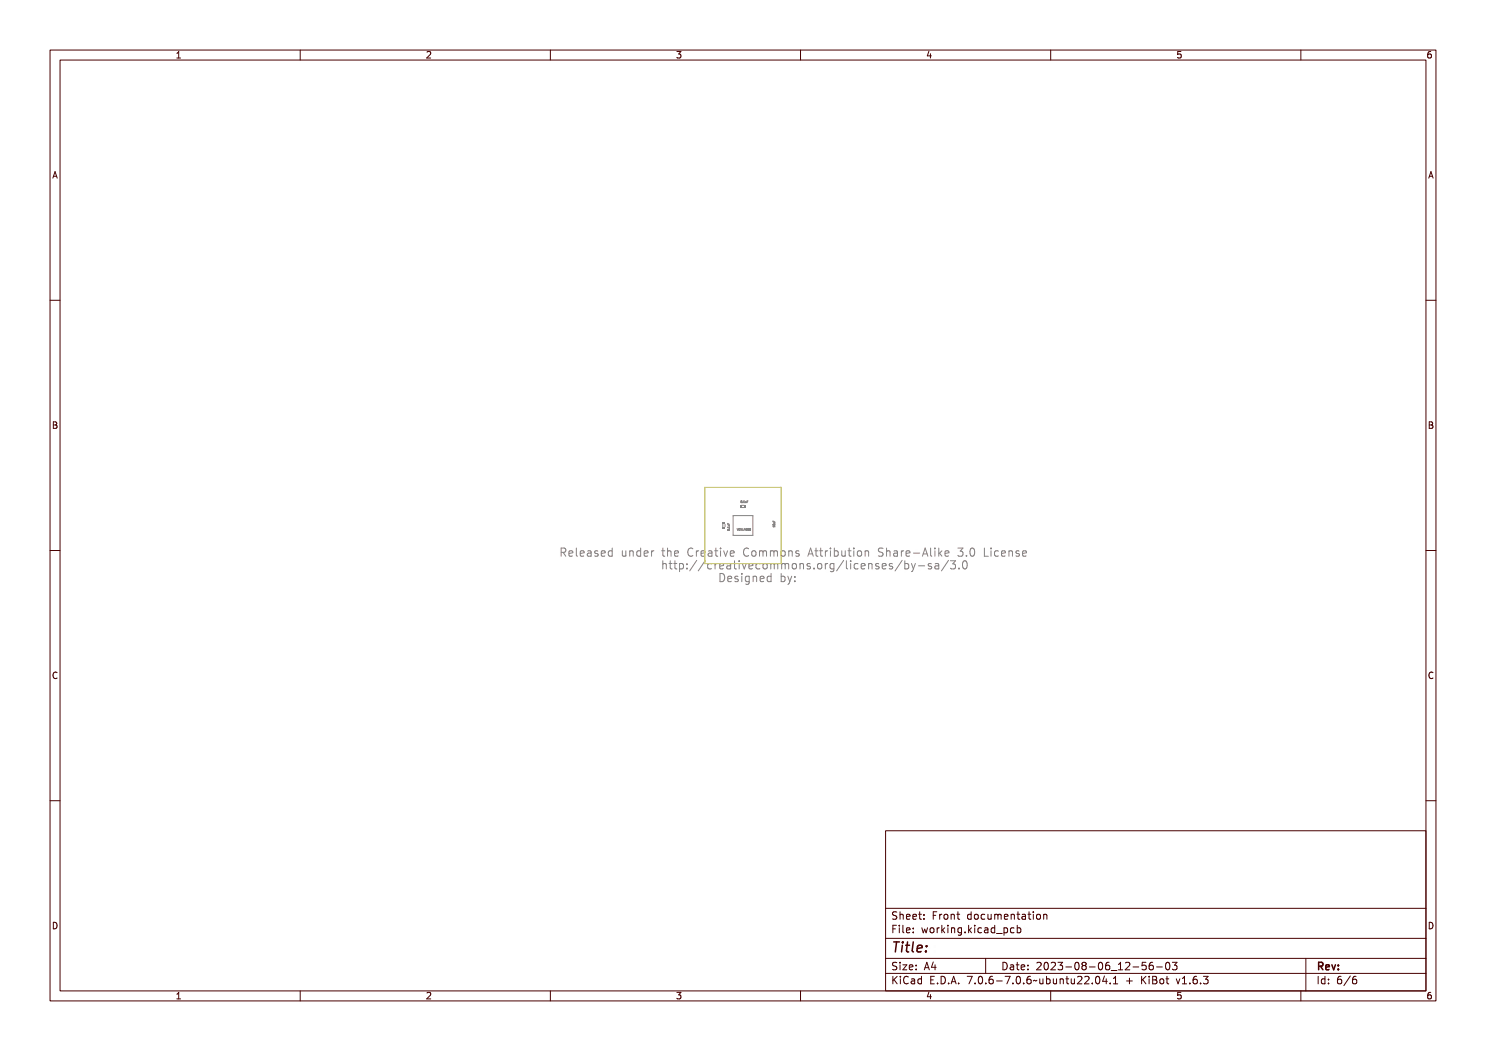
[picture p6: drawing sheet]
<svg xmlns="http://www.w3.org/2000/svg" width="297mm" height="210mm" viewBox="0 0 297 210" stroke-linecap="round" stroke-linejoin="round" font-family="sans-serif">
<defs><g id="words">
<text font-size="2.7" fill="#480000" x="178" y="190.3">Title:</text>
<g font-size="2.2" fill="#848484">
<text x="111.7" y="111.4">Released under the Creative Commons Attribution Share-Alike 3.0 License</text>
<text x="132" y="113.9">http://creativecommons.org/licenses/by-sa/3.0</text>
<text x="143.4" y="116.4">Designed by:</text>
</g>
<g font-size="2" fill="#480000">
<text x="178" y="183.7">Sheet: Front documentation</text>
<text x="178" y="186.5">File: working.kicad_pcb</text>
<text x="178" y="193.9">Size: A4</text>
<text x="178" y="196.6">KiCad E.D.A. 7.0.6-7.0.6~ubuntu22.04.1 + KiBot v1.6.3</text>
<text x="200" y="193.9">Date: 2023-08-06_12-56-03</text>
<text x="263" y="196.6">Id: 6/6</text>
<text x="263" y="193.9">Rev:</text>
</g>
<g font-size="1.7" fill="#480000">
<text x="35" y="11.7">1</text>
<text x="85" y="11.7">2</text>
<text x="135" y="11.7">3</text>
<text x="185" y="11.7">4</text>
<text x="235" y="11.7">5</text>
<text x="285" y="11.7">6</text>
<text x="10.5" y="35.7">A</text>
<text x="285.5" y="35.7">A</text>
<text x="10.5" y="85.6">B</text>
<text x="285.5" y="85.6">B</text>
<text x="10.5" y="135.7">C</text>
<text x="285.5" y="135.7">C</text>
<text x="10.5" y="185.6">D</text>
<text x="285.5" y="185.6">D</text>
<text x="35" y="199.7">1</text>
<text x="85" y="199.7">2</text>
<text x="135" y="199.7">3</text>
<text x="185" y="199.7">4</text>
<text x="235" y="199.7">5</text>
<text x="285" y="199.7">6</text>
</g>
<g font-size=".5" fill="#848484">
<text x="148.1" y="100.4">0.1uF</text>
<text x="145.8" y="106.1" transform="rotate(-90 145.8 106.1)">0.1uF</text>
<text x="147.3" y="106">VCNL4000</text>
<text x="154.9" y="105.4" transform="rotate(-90 154.9 105.4)">10uF</text>
</g>
</g></defs>
<g fill="none" stroke="#848484" stroke-width=".2">
<path d="M111.8 109.8a.8 .8 0 0 1 1 .2v.4l-.3 .2 .5 .8h-.2l-.3-.6-.3-.1h-.2v.7h-.2zM112 109.9h.3a.28 .28 0 0 1 .3 .3 .28 .28 0 0 1-.3 .3h-.3zM113.3 110.3a.53 .53 0 0 1 .6-.1 .53 .53 0 0 1 .3 .6h-.9a.46 .46 0 0 0 .3 .4 .46 .46 0 0 0 .5-.1v.2a.66 .66 0 0 1-.9-.1 .66 .66 0 0 1 .1-.9zM113.4 110.4l.4-.1 .2 .3-.7 .1zM114.5 109.7h.5v1.3l.4 .2v.2l-.5-.2-.1-1.4h-.3zM115.9 110.3a.53 .53 0 0 1 .6-.1 .53 .53 0 0 1 .3 .6h-.9a.46 .46 0 0 0 .3 .4 .46 .46 0 0 0 .5-.1v.2a.66 .66 0 0 1-.8-.1 .66 .66 0 0 1 0-.9zM116.1 110.4l.3-.1 .2 .3-.7 .1zM117.2 110.2h.2a.49 .49 0 0 1 .7 .5v.7h-.2v-.2a.42 .42 0 0 1-.6 .2 .42 .42 0 0 1-.2-.5 .42 .42 0 0 1 .5-.3h.3a.38 .38 0 0 0-.3-.3 .38 .38 0 0 0-.4 .1zM117.3 110.8h.6a.34 .34 0 0 1-.2 .4 .34 .34 0 0 1-.4-.1zM118.6 110.2h.5h.2l-.1 .2a.27 .27 0 0 0-.3-.1 .27 .27 0 0 0-.2 .3 .41 .41 0 0 1 .6 .3 .41 .41 0 0 1-.4 .5l-.4-.1v-.2a.33 .33 0 0 0 .3 .1 .33 .33 0 0 0 .3-.3 .46 .46 0 0 1-.5-.2 .46 .46 0 0 1 0-.5zM119.8 110.3a.53 .53 0 0 1 .7-.1 .53 .53 0 0 1 .2 .6h-.8a.46 .46 0 0 0 .3 .4 .46 .46 0 0 0 .5-.1v.2a.66 .66 0 0 1-.9-.1 .66 .66 0 0 1 0-.9zM120 110.4l.4-.1 .1 .3-.6 .1z"/>
<path d="M121.1 110.3l.4-.2 .3 .2v-.6h.2v1.7h-.2v-.2a.5 .5 0 0 1-.7 .1 .5 .5 0 0 1-.1-.7zM121.3 110.4l.1-.1a.43 .43 0 0 1 .4 .5 .43 .43 0 0 1-.4 .4l-.2-.2zM123.7 110.2h.2v.8l.2 .2 .3-.2v-.8h.2v1.2h-.2v-.2a.38 .38 0 0 1-.5 .2 .38 .38 0 0 1-.2-.5zM125 110.2h.2v.1a.39 .39 0 0 1 .5-.1 .39 .39 0 0 1 .2 .4v.8h-.2v-1h-.4l-.1 1h-.2zM126.4 110.3l.3-.2 .3 .2v-.6h.2v1.7h-.2v-.2a.5 .5 0 0 1-.7 .1 .5 .5 0 0 1 0-.7zM126.5 110.4l.1-.1a.43 .43 0 0 1 .4 .5 .43 .43 0 0 1-.4 .4l-.1-.2zM127.7 110.3a.53 .53 0 0 1 .7-.1 .53 .53 0 0 1 .2 .6h-.8a.46 .46 0 0 0 .3 .4 .46 .46 0 0 0 .5-.1v.2a.66 .66 0 0 1-.9-.1 .66 .66 0 0 1 0-.9zM127.9 110.4l.3-.1 .2 .3-.6 .1zM129.1 110.2h.2v.2a.33 .33 0 0 1 .3-.3 .33 .33 0 0 1 .4 .3 .39 .39 0 0 0-.5 0 .39 .39 0 0 0-.2 .4v.6h-.2zM131.8 109.8h.2v.4h.5v.1h-.5l.1 .8 .4 .1v.2h-.3a.33 .33 0 0 1-.4-.4v-.7h-.3v-.1h.3zM132.2 112.2h.2v.7a.39 .39 0 0 1 .5-.2 .39 .39 0 0 1 .2 .5v.7h-.2v-.9l-.2-.2-.3 .3v.8h-.2zM132.9 109.7h.2v.6a.39 .39 0 0 1 .5-.1 .39 .39 0 0 1 .2 .4v.8h-.2l-.1-1h-.4v1h-.2z"/>
<path d="M133.8 112.4h.2v.3h.4v.2h-.4v.8h.4v.2h-.2a.33 .33 0 0 1-.4-.4v-.6h-.4v-.2h.4zM134.3 110.3a.53 .53 0 0 1 .6-.1 .53 .53 0 0 1 .3 .6h-.9a.46 .46 0 0 0 .3 .4 .46 .46 0 0 0 .5-.1v.2a.66 .66 0 0 1-.9-.1 .66 .66 0 0 1 .1-.9zM134.4 110.4l.4-.1 .2 .3-.7 .1zM135.1 112.4h.2v.3h.4v.2h-.4v.8h.4v.2h-.2a.33 .33 0 0 1-.4-.4v-.6h-.3v-.2h.3zM136.1 112.7h.2v.2a.5 .5 0 0 1 .7-.1 .5 .5 0 0 1 .1 .7 .42 .42 0 0 1-.3 .4 .42 .42 0 0 1-.5-.2v.6h-.2zM136.5 112.9a.43 .43 0 0 1 .4 .4 .43 .43 0 0 1-.4 .4l-.2-.4zM136.9 110a.44 .44 0 0 1 .5-.3 .44 .44 0 0 1 .3 .3 .47 .47 0 0 0-.5 0 .47 .47 0 0 0-.2 .6 .47 .47 0 0 0 .2 .5 .47 .47 0 0 0 .5 0 .47 .47 0 0 1-.4 .3 .47 .47 0 0 1-.5-.4v-.7zM137.8 112.8h.2v.3h-.2zM137.8 113.6h.2v.3h-.2zM138.3 110.2h.2v.2a.33 .33 0 0 1 .3-.3 .33 .33 0 0 1 .4 .3 .39 .39 0 0 0-.5 0 .39 .39 0 0 0-.2 .4v.6h-.2zM139.5 112.3h.2l-.8 1.8h-.2zM139.5 110.3a.53 .53 0 0 1 .7-.1 .53 .53 0 0 1 .2 .6h-.8a.46 .46 0 0 0 .3 .4 .46 .46 0 0 0 .5-.1v.2a.66 .66 0 0 1-.9-.1 .66 .66 0 0 1 0-.9z"/>
<path d="M139.7 110.4l.3-.1 .2 .3-.6 .1zM140.8 110.2h.2a.49 .49 0 0 1 .7 .5v.7h-.2v-.2a.42 .42 0 0 1-.6 .2 .42 .42 0 0 1-.2-.5 .42 .42 0 0 1 .5-.3h.3a.38 .38 0 0 0-.3-.3 .38 .38 0 0 0-.4 .1zM140.8 112.3h.2l-.8 1.8h-.2zM141 110.8h.5a.34 .34 0 0 1-.2 .4 .34 .34 0 0 1-.4-.1zM141.5 112.8a.42 .42 0 0 1 .5-.2 .42 .42 0 0 1 .3 .4 .43 .43 0 0 0-.6 0 .43 .43 0 0 0 0 .6 .43 .43 0 0 0 .6 0 .44 .44 0 0 1-.4 .4 .44 .44 0 0 1-.4-.4l-.1-.5zM142.3 109.8h.2v.4h.5v.1h-.5l.1 .8 .4 .1v.2h-.3a.33 .33 0 0 1-.4-.4v-.7h-.3v-.1h.3zM142.9 112.7h.2v.2a.33 .33 0 0 1 .3-.2 .33 .33 0 0 1 .3 .2 .39 .39 0 0 0-.4 0 .39 .39 0 0 0-.2 .4v.6h-.2zM143.4 110.2h.5v1h.4v.2h-.9v-.2h.3v-.9h-.3zM143.6 114.8a.82 .82 0 0 1 1 .8 .82 .82 0 0 1-1 .8zM143.7 109.7h.2v.2h-.2zM143.8 115a.62 .62 0 0 1 .6 .6 .62 .62 0 0 1-.6 .7zM144.1 112.8a.53 .53 0 0 1 .6-.1 .53 .53 0 0 1 .3 .6h-.9a.46 .46 0 0 0 .3 .5 .46 .46 0 0 0 .5-.2v.2a.66 .66 0 0 1-.8-.1 .66 .66 0 0 1 0-.9z"/>
<path d="M144.3 112.9h.3l.2 .3h-.7zM144.6 110.2h.2l.3 1 .4-1h.2l-.4 1.2h-.3zM145 115.4a.53 .53 0 0 1 .7-.1 .53 .53 0 0 1 .2 .6h-.8a.46 .46 0 0 0 .3 .4 .46 .46 0 0 0 .5-.1v.2a.66 .66 0 0 1-.9-.1 .66 .66 0 0 1 0-.9zM145.2 115.5l.3-.1 .2 .3h-.6zM145.3 112.8l.3-.1a.49 .49 0 0 1 .6 .5v.7h-.2v-.2a.42 .42 0 0 1-.5 .2 .42 .42 0 0 1-.2-.5 .42 .42 0 0 1 .5-.3h.2a.38 .38 0 0 0-.2-.3 .38 .38 0 0 0-.5 .2zM145.5 105.3l.3-.1v.2h-.3zM145.5 104.6v.2l.2-.2 .1 .2h-.3zM145.5 105.9h.3zM145.5 113.4l.5-.1a.34 .34 0 0 1-.1 .4 .34 .34 0 0 1-.4-.1zM145.6 104.9h.2v.2h-.2l.2-.1zM145.8 105.7h.1M146.1 110.3a.53 .53 0 0 1 .6-.1 .53 .53 0 0 1 .3 .6h-.9a.46 .46 0 0 0 .3 .4 .46 .46 0 0 0 .5-.1v.2a.66 .66 0 0 1-.8-.1 .66 .66 0 0 1 0-.9z"/>
<path d="M146.2 110.4l.4-.1 .2 .3-.7 .1zM146.4 115.3l.5-.1 .2 .1-.1 .1a.27 .27 0 0 0-.3 0 .27 .27 0 0 0-.2 .3 .41 .41 0 0 1 .6 .3 .41 .41 0 0 1-.4 .5l-.4-.1v-.2a.33 .33 0 0 0 .4 .1 .33 .33 0 0 0 .2-.3 .46 .46 0 0 1-.5-.2 .46 .46 0 0 1 0-.5zM146.5 103h4v4h-4zM146.9 112.4h.2v.3h.4v.2h-.4v.8h.4v.2h-.2a.33 .33 0 0 1-.4-.4v-.6h-.3v-.2h.3zM147.3 105.7l.1 .3 .1-.3-.1 .3zM147.6 105.7h.2l-.2 .1 .2 .2h-.2zM147.6 115.2h.5v1.1h.4v.1h-1v-.1h.4v-.9h-.3zM147.9 105.7l.2 .3v-.3v.3l-.2-.3v.3zM147.9 114.8h.2v.2h-.2zM148 112.7h.5v1h.4v.2h-1v-.2h.4v-.8h-.3zM148.2 105.7v.3h.2h-.2zM148.2 100.1v.3z"/>
<path d="M148.3 101.4h.4M148.3 101h.4M148.3 112.2h.2v.3h-.2zM148.5 100.4h.1M148.6 105.7l.1 .3-.2-.1zM148.6 105.7l-.1 .2zM148.7 110a.44 .44 0 0 1 .5-.3 .44 .44 0 0 1 .4 .3 .47 .47 0 0 0-.6 0 .47 .47 0 0 0-.2 .6 .47 .47 0 0 0 .2 .5 .47 .47 0 0 0 .6 0 .47 .47 0 0 1-.5 .3 .47 .47 0 0 1-.5-.4v-.7zM148.7 100.1h.2v.3h-.2zM148.9 105.7v.3zM148.9 115.4l.4-.2 .3 .2v-.2h.2v1.2a.54 .54 0 0 1-.3 .5 .54 .54 0 0 1-.6-.1v-.2a.4 .4 0 0 0 .5 .1 .4 .4 0 0 0 .2-.5 .49 .49 0 0 1-.7 .1 .49 .49 0 0 1-.1-.6zM149 100.2l.1 .2 .1-.2v.2h-.2zM149.1 115.5l.1-.1a.42 .42 0 0 1 .4 .4 .42 .42 0 0 1-.4 .4l-.2-.2z"/>
<path d="M149.2 112.7h.2l.3 1 .4-1h.2l-.5 1.2h-.2zM149.2 105.7v.3zM149.3 100.1h.3h-.2l.1 .1-.1 .2zM149.5 105.7v.3zM149.8 105.6l.1 .4M149.9 105.6h-.1M149.9 105.6h.1M149.9 106h.1M149.9 105.6v.4M150 110.3a.57 .57 0 0 1 .9 .5 .57 .57 0 0 1-.9 .4l-.1-.4zM150.2 110.4l.1-.1a.43 .43 0 0 1 .4 .5 .43 .43 0 0 1-.4 .4l-.2-.2zM150.2 115.2h.2v.2a.39 .39 0 0 1 .5-.2 .39 .39 0 0 1 .2 .5v.7h-.2v-.8l-.2-.2-.3 .2v.8h-.2z"/>
<path d="M150.6 112.8a.53 .53 0 0 1 .7-.1 .53 .53 0 0 1 .3 .6h-.9a.46 .46 0 0 0 .3 .5 .46 .46 0 0 0 .5-.2v.2a.66 .66 0 0 1-.9-.1 .66 .66 0 0 1 0-.9zM150.8 112.9h.4l.2 .3h-.7zM151.2 110.2l.1 .1 .3-.2 .2 .2 .3-.1 .2 1.2h-.2v-.9l-.2-.2-.1 .2v.9h-.2v-.9l-.1-.2-.2 .2v.9h-.1zM151.6 115.4a.53 .53 0 0 1 .6-.1 .53 .53 0 0 1 .3 .6h-.9a.46 .46 0 0 0 .3 .4 .46 .46 0 0 0 .5-.1v.2a.66 .66 0 0 1-.8-.1 .66 .66 0 0 1 0-.9zM151.7 115.5l.4-.1 .2 .3h-.7zM152 112.8a.42 .42 0 0 1 .5-.2 .42 .42 0 0 1 .3 .4 .43 .43 0 0 0-.6 0 .43 .43 0 0 0 0 .6 .43 .43 0 0 0 .6 0 .44 .44 0 0 1-.4 .4 .44 .44 0 0 1-.4-.4l-.1-.5zM152.5 110.2l.2 .1 .2-.2 .2 .2 .3-.1 .2 1.2h-.2v-.9l-.1-.2-.2 .2v.9h-.2v-.9l-.1-.2-.1 .2v.9h-.2zM152.9 115.4l.3-.2 .3 .2v-.6h.2v1.6h-.2v-.1a.5 .5 0 0 1-.7 0 .5 .5 0 0 1 0-.6zM153 115.5l.1-.1a.43 .43 0 0 1 .4 .4 .43 .43 0 0 1-.4 .5l-.1-.3zM153.3 112.8a.57 .57 0 0 1 .9 .5 .57 .57 0 0 1-.9 .5l-.2-.5zM153.4 113l.1-.1a.43 .43 0 0 1 .5 .4 .43 .43 0 0 1-.5 .4l-.1-.2zM153.9 110.3a.57 .57 0 0 1 1 .5 .57 .57 0 0 1-1 .4l-.1-.4z"/>
<path d="M154.1 110.4l.1-.1a.43 .43 0 0 1 .4 .5 .43 .43 0 0 1-.4 .4l-.2-.2zM154.4 112.7l.2 .1 .3-.1 .1 .1 .4-.1 .1 1.2h-.2v-.9l-.1-.2-.1 .2v.9h-.2v-.9l-.2-.2-.1 .2v.9h-.2zM154.5 105.2l.4-.1v.2l-.3 .1zM154.5 104.2l.1 .2 .1-.1 .2 .2h-.4zM154.6 104.9l.3 .1zM154.6 104.6h.3v.1l-.3 .1 .3-.1zM155.2 110.2h.2v.1a.39 .39 0 0 1 .5-.1 .39 .39 0 0 1 .2 .4v.8h-.2l-.1-1h-.3l-.1 1h-.2zM155.4 114.8h.2v.6a.58 .58 0 0 1 .9 .4 .58 .58 0 0 1-.6 .7l-.3-.2v.1h-.2zM155.7 115.5l.1-.1a.43 .43 0 0 1 .4 .4 .43 .43 0 0 1-.4 .5l-.1-.3zM155.7 112.7l.2 .1 .3-.1 .1 .1 .4-.1 .1 1.2h-.2v-.9l-.1-.2-.1 .2v.9h-.2v-.9l-.1-.2-.2 .2v.9h-.2zM156.6 110.2h.6h.1l-.1 .2a.27 .27 0 0 0-.3-.1 .27 .27 0 0 0-.1 .3 .41 .41 0 0 1 .6 .3 .41 .41 0 0 1-.5 .5l-.4-.1v-.2a.33 .33 0 0 0 .4 .1 .33 .33 0 0 0 .2-.3 .46 .46 0 0 1-.4-.2 .46 .46 0 0 1-.1-.5zM156.7 115.2h.2l.3 1 .4-1h.2l-.3 .8a.74 .74 0 0 1-.8 .9l.4-.5z"/>
<path d="M157.2 112.8a.57 .57 0 0 1 .9 .5 .57 .57 0 0 1-.9 .5l-.1-.5zM157.4 113l.1-.1a.43 .43 0 0 1 .4 .4 .43 .43 0 0 1-.4 .4l-.2-.2zM158.4 115.3h.2v.3h-.2zM158.4 116.1h.2v.3h-.2zM158.5 112.7h.1v.2a.39 .39 0 0 1 .5-.2 .39 .39 0 0 1 .3 .5v.7h-.2l-.1-.9-.2-.2-.2 .3-.1 .8h-.1zM159.4 109.8h.3l.5 1.6h-.2l-.1-.5h-.6l-.1 .5h-.2zM159.6 110l.2 .8h-.4zM159.9 112.8l.5-.1h.2l-.1 .2a.27 .27 0 0 0-.3-.1 .27 .27 0 0 0-.2 .3 .41 .41 0 0 1 .6 .3 .41 .41 0 0 1-.4 .5l-.4-.1v-.2a.33 .33 0 0 0 .4 .2 .33 .33 0 0 0 .2-.4 .46 .46 0 0 1-.5-.1 .46 .46 0 0 1 0-.5zM160.7 109.8h.2v.4h.4v.1h-.4v.8l.4 .1v.2h-.2a.33 .33 0 0 1-.4-.4v-.7h-.3v-.1h.3zM161.4 113.6h.3v.3h-.3zM162 109.8h.2v.4h.4v.1h-.4v.8l.4 .1v.2h-.2a.33 .33 0 0 1-.4-.4v-.7h-.3v-.1h.3zM162.5 112.8a.57 .57 0 0 1 .9 .5 .57 .57 0 0 1-.9 .5l-.2-.5z"/>
<path d="M162.6 113l.1-.1a.43 .43 0 0 1 .4 .4 .43 .43 0 0 1-.4 .4l-.1-.2zM163.2 110.2h.2v.2a.33 .33 0 0 1 .4-.3 .33 .33 0 0 1 .3 .3 .39 .39 0 0 0-.5 0 .39 .39 0 0 0-.2 .4v.6h-.2zM163.9 112.7h.2v.2a.33 .33 0 0 1 .3-.2 .33 .33 0 0 1 .3 .2 .39 .39 0 0 0-.4 0 .39 .39 0 0 0-.2 .4v.6h-.2zM164.4 110.2h.5v1h.4v.2h-.9v-.2h.4v-.9h-.4zM164.8 109.7h.1v.2h-.1zM165.1 112.8l.3-.1 .3 .2v-.2h.2v1.1a.54 .54 0 0 1-.3 .5 .54 .54 0 0 1-.5 0v-.2a.4 .4 0 0 0 .4 .1 .4 .4 0 0 0 .2-.5 .49 .49 0 0 1-.7 .1 .49 .49 0 0 1-.1-.7zM165.2 113l.1-.1a.42 .42 0 0 1 .4 .4 .42 .42 0 0 1-.4 .4l-.1-.2zM165.7 109.7h.2v.6a.58 .58 0 0 1 .8 .4 .58 .58 0 0 1-.6 .7l-.2-.2v.2h-.2zM166 110.4v-.1a.43 .43 0 0 1 .5 .5 .43 .43 0 0 1-.5 .4l-.1-.2zM167 110.2h.2v.8l.2 .2 .3-.2v-.8h.2v1.2h-.2v-.2a.38 .38 0 0 1-.5 .2 .38 .38 0 0 1-.2-.5zM167.1 112.3h.2l-.9 1.8h-.2zM167.6 112.2h.5v1.4l.4 .1v.2l-.5-.1-.1-1.4h-.3z"/>
<path d="M168.6 109.8h.2v.4h.4v.1h-.4v.8l.4 .1v.2h-.2a.33 .33 0 0 1-.4-.4v-.7h-.4v-.1h.4zM169 112.7h.5v1h.4v.2h-1v-.2h.4v-.8h-.3zM169.3 112.2h.2v.3h-.2zM169.7 110.2h.5v1h.4v.2h-1v-.2h.4v-.9h-.3zM170 109.7h.2v.2h-.2zM170.4 112.8a.42 .42 0 0 1 .4-.2 .42 .42 0 0 1 .4 .4 .43 .43 0 0 0-.6 0 .43 .43 0 0 0 0 .6 .43 .43 0 0 0 .6 0 .44 .44 0 0 1-.4 .4 .44 .44 0 0 1-.5-.4v-.5zM171 110.3a.57 .57 0 0 1 .9 .5 .57 .57 0 0 1-.9 .4l-.1-.4zM171.2 110.4l.1-.1a.43 .43 0 0 1 .4 .5 .43 .43 0 0 1-.4 .4l-.2-.2zM171.6 112.8a.53 .53 0 0 1 .7-.1 .53 .53 0 0 1 .3 .6h-.9a.46 .46 0 0 0 .3 .5 .46 .46 0 0 0 .5-.2v.2a.66 .66 0 0 1-.9-.1 .66 .66 0 0 1 0-.9zM171.8 112.9h.4l.2 .3h-.7zM172.3 110.2h.1v.1a.39 .39 0 0 1 .5-.1 .39 .39 0 0 1 .3 .4v.8h-.2l-.1-1h-.4l-.1 1h-.1zM172.9 112.7h.2v.2a.39 .39 0 0 1 .5-.2 .39 .39 0 0 1 .2 .5v.7h-.2v-.9l-.2-.2-.3 .3v.8h-.2z"/>
<path d="M174.3 112.8l.6-.1h.1l-.1 .2a.27 .27 0 0 0-.3-.1 .27 .27 0 0 0-.1 .3 .41 .41 0 0 1 .5 .3 .41 .41 0 0 1-.4 .5l-.4-.1v-.2a.33 .33 0 0 0 .4 .2 .33 .33 0 0 0 .2-.4 .46 .46 0 0 1-.4-.1 .46 .46 0 0 1-.1-.5zM175 109.9l.5-.1h.3v.2a.34 .34 0 0 0-.5-.1 .34 .34 0 0 0-.1 .5 .54 .54 0 0 1 .6 .6 .54 .54 0 0 1-.8 .3l-.2-.2a.37 .37 0 0 0 .6 .1 .37 .37 0 0 0 .1-.5 .51 .51 0 0 1-.6-.2 .51 .51 0 0 1 .1-.6zM175.6 112.8a.53 .53 0 0 1 .6-.1 .53 .53 0 0 1 .3 .6h-.9a.46 .46 0 0 0 .3 .5 .46 .46 0 0 0 .5-.2v.2a.66 .66 0 0 1-.8-.1 .66 .66 0 0 1 0-.9zM175.8 112.9h.3l.2 .3h-.7zM176.2 109.7h.2v.6a.39 .39 0 0 1 .5-.1 .39 .39 0 0 1 .2 .4v.8h-.2l-.1-1h-.3l-.1 1h-.2zM177 112.8l.5-.1h.2l-.1 .2a.27 .27 0 0 0-.4-.1 .27 .27 0 0 0-.1 .3 .41 .41 0 0 1 .6 .3 .41 .41 0 0 1-.5 .5l-.4-.1v-.2a.33 .33 0 0 0 .4 .2 .33 .33 0 0 0 .2-.4 .46 .46 0 0 1-.4-.1 .46 .46 0 0 1 0-.5zM177.5 110.2h.2a.49 .49 0 0 1 .7 .5v.7h-.2v-.2a.42 .42 0 0 1-.5 .2 .42 .42 0 0 1-.2-.5 .42 .42 0 0 1 .5-.3h.2a.38 .38 0 0 0-.3-.3 .38 .38 0 0 0-.4 .1zM177.7 110.8h.5a.34 .34 0 0 1-.1 .4 .34 .34 0 0 1-.5-.1zM178.9 112.3h.2l-.9 1.8h-.2zM179 110.2h.2v.2a.33 .33 0 0 1 .3-.3 .33 .33 0 0 1 .3 .3 .39 .39 0 0 0-.4 0 .39 .39 0 0 0-.2 .4v.6h-.2zM179.4 112.2h.2v.7a.58 .58 0 0 1 .9 .3 .58 .58 0 0 1-.6 .7l-.3-.2v.2h-.2zM179.7 113l.1-.1a.43 .43 0 0 1 .4 .4 .43 .43 0 0 1-.4 .4l-.1-.2z"/>
<path d="M180.2 110.3a.53 .53 0 0 1 .7-.1 .53 .53 0 0 1 .2 .6h-.8a.46 .46 0 0 0 .3 .4 .46 .46 0 0 0 .5-.1v.2a.66 .66 0 0 1-.9-.1 .66 .66 0 0 1 0-.9zM180.4 110.4l.3-.1 .2 .3-.6 .1zM180.7 112.7h.2l.3 .9 .4-.9h.2l-.3 .8a.74 .74 0 0 1-.7 .8l.3-.4zM181.6 110.7h.6v.1h-.6zM182.2 113.2h.6v.2h-.6zM183.1 109.8h.2l.5 1.6h-.2l-.1-.5h-.6l-.1 .5h-.2zM183.2 110l.2 .8h-.4zM183.5 112.8l.5-.1h.2l-.1 .2a.27 .27 0 0 0-.3-.1 .27 .27 0 0 0-.1 .3 .41 .41 0 0 1 .5 .3 .41 .41 0 0 1-.4 .5l-.4-.1v-.2a.33 .33 0 0 0 .4 .2 .33 .33 0 0 0 .2-.4 .46 .46 0 0 1-.5-.1 .46 .46 0 0 1 0-.5zM184 109.7h.5l.1 1.3 .4 .2v.2l-.6-.2-.1-1.4h-.3zM184.7 112.8l.2-.1a.49 .49 0 0 1 .7 .5v.7h-.2v-.2a.42 .42 0 0 1-.5 .2 .42 .42 0 0 1-.2-.5 .42 .42 0 0 1 .5-.3h.2a.38 .38 0 0 0-.3-.3 .38 .38 0 0 0-.4 .2zM184.9 113.4l.5-.1a.34 .34 0 0 1-.1 .4 .34 .34 0 0 1-.5-.1zM185.4 110.2h.5v1h.4v.2h-.9v-.2h.3v-.9h-.3z"/>
<path d="M185.7 109.7h.2v.2h-.2zM186.7 109.7h.2v1l.6-.5h.2l-.5 .4 .6 .8h-.3l-.4-.7-.2 .2v.5h-.2zM186.8 112.3h.2l-.9 1.8h-.2zM187.3 112.3a.5 .5 0 0 1 .7 0 .5 .5 0 0 1 .1 .7h-.2a.51 .51 0 0 1 .2 .8 .51 .51 0 0 1-.7 .1l-.1-.3a.38 .38 0 0 0 .5 .1 .38 .38 0 0 0 0-.5l-.3-.1v-.1h.2a.28 .28 0 0 0 .3-.4 .28 .28 0 0 0-.5-.1h-.2zM188.1 110.3a.53 .53 0 0 1 .6-.1 .53 .53 0 0 1 .3 .6h-.9a.46 .46 0 0 0 .3 .4 .46 .46 0 0 0 .5-.1v.2a.66 .66 0 0 1-.8-.1 .66 .66 0 0 1 0-.9zM188.2 110.4l.4-.1 .2 .3-.7 .1zM189 113.6h.2v.3h-.2zM190.1 112.4a.57 .57 0 0 1 .7 0 .57 .57 0 0 1 .1 .7 .57 .57 0 0 1-.5 .8 .57 .57 0 0 1-.5-.8zM190.3 112.5a.63 .63 0 0 1 .4 1l-.2 .2a.62 .62 0 0 1-.4-1zM190.6 109.8a.5 .5 0 0 1 .7 0 .5 .5 0 0 1 .1 .7h-.2a.51 .51 0 0 1 .2 .7 .51 .51 0 0 1-.7 .1l-.1-.2a.38 .38 0 0 0 .5 .1 .38 .38 0 0 0 .1-.6h-.4v-.2h.2a.28 .28 0 0 0 .3-.4 .28 .28 0 0 0-.5-.1l-.2 .1zM191.7 113.5v.2M192.3 111h.2v.4h-.2z"/>
<path d="M192.6 112.1a1.08 1.08 0 0 0 .2 1.6 .89 .89 0 0 0 .6-.7 .89 .89 0 0 0-.3-.9M193.4 109.8a.57 .57 0 0 1 .7 .1 .57 .57 0 0 1 .1 .7 .57 .57 0 0 1-.5 .8 .57 .57 0 0 1-.5-.8zM193.6 109.9a.63 .63 0 0 1 .4 1l-.2 .3a.62 .62 0 0 1-.4-1zM195.9 109.8h.2v1.4h.8v.2h-1zM197.3 110.2h.5v1h.3v.2h-.9v-.2h.4v-.9h-.3zM197.6 109.7h.2v.2h-.2zM198.7 110.3a.42 .42 0 0 1 .4-.2 .42 .42 0 0 1 .3 .3 .43 .43 0 0 0-.6 .1 .43 .43 0 0 0 0 .6 .43 .43 0 0 0 .6 0 .44 .44 0 0 1-.4 .3 .44 .44 0 0 1-.4-.3l-.1-.5zM199.9 110.3a.53 .53 0 0 1 .6-.1 .53 .53 0 0 1 .3 .6h-.9a.46 .46 0 0 0 .3 .4 .46 .46 0 0 0 .5-.1v.2a.66 .66 0 0 1-.8-.1 .66 .66 0 0 1 0-.9zM200.1 110.4l.3-.1 .2 .3-.6 .1zM201.1 110.2h.2v.1a.39 .39 0 0 1 .5-.1 .39 .39 0 0 1 .2 .4v.8h-.2v-1h-.4l-.1 1h-.2zM202.6 110.2h.5h.2l-.1 .2a.27 .27 0 0 0-.3-.1 .27 .27 0 0 0-.2 .3 .41 .41 0 0 1 .6 .3 .41 .41 0 0 1-.4 .5l-.4-.1v-.2a.33 .33 0 0 0 .3 .1 .33 .33 0 0 0 .3-.3 .46 .46 0 0 1-.5-.2 .46 .46 0 0 1 0-.5zM203.8 110.3a.53 .53 0 0 1 .7-.1 .53 .53 0 0 1 .2 .6h-.8a.46 .46 0 0 0 .3 .4 .46 .46 0 0 0 .5-.1v.2a.66 .66 0 0 1-.9-.1 .66 .66 0 0 1 0-.9z"/>
<path d="M204 110.4l.4-.1 .1 .3-.6 .1z"/>
<circle cx="145.6" cy="106" r=".17"/>
<circle cx="145.7" cy="105.9" r=".03"/>
<circle cx="148.2" cy="100.2" r=".17"/>
<circle cx="148.2" cy="100.2" r=".03"/>
<circle cx="148.9" cy="105.8" r=".17"/>
<circle cx="148.9" cy="105.8" r=".03"/>
<circle cx="149.2" cy="105.8" r=".17"/>
<circle cx="149.2" cy="105.8" r=".03"/>
<circle cx="149.5" cy="105.8" r=".17"/>
<circle cx="149.5" cy="105.8" r=".03"/>
<circle cx="154.7" cy="105" r=".17"/>
<circle cx="154.7" cy="105" r=".03"/>
<circle cx="190.4" cy="113.1" r=".14"/>
<circle cx="193.7" cy="110.6" r=".14"/>
</g>
<g fill="#848484">
<path d="M148.8 100.9h.3v.6h-.3z" fill-rule="evenodd"/>
<path d="M147.9 100.9h.3v.6h-.3z" fill-rule="evenodd"/>
</g>
<path d="M144.5 104.8v.4M144.9 104.8v.4" fill="none" stroke="#848484" stroke-width=".2"/>
<g fill="#848484">
<path d="M144.4 105.3h.6v.3h-.6z" fill-rule="evenodd"/>
<path d="M144.4 104.4h.6v.3h-.6z" fill-rule="evenodd"/>
</g>
<path d="M140.9 97.4h15.2v15.2h-15.2z" fill="none" stroke="#c2c200" stroke-width=".2"/>
<g fill="none" stroke="#480000" stroke-width=".2">
<path d="M10 10h277v190h-277zM12 12h273v186h-273zM60 10v2M110 10v2M160 10v2M210 10v2M260 10v2M10 60h2M285 60h2M10 110h2M285 110h2M10 160h2"/>
<path d="M285 160h2M177 166h108v32h-108zM60 198v2M110 198v2M160 198v2M177 181.5h108M177 187.5h108M177 191.5h108M177 194.5h108M178.1 195.2h.2v.6l.6-.6h.3l-.6 .6 .6 .8h-.2l-.5-.7-.2 .2v.5h-.2zM178.2 185h.9v.2h-.7v.4h.6v.2h-.6v.7h-.2zM178.3 182.4l.5-.1h.2v.2a.31 .31 0 0 0-.5-.1 .31 .31 0 0 0 0 .5 .5 .5 0 0 1 .6 .6 .5 .5 0 0 1-.8 .2l-.1-.2a.34 .34 0 0 0 .4 .1 .34 .34 0 0 0 .1-.5 .47 .47 0 0 1-.5-.2 .47 .47 0 0 1 .1-.5z"/>
<path d="M178.3 192.5l.5-.1h.2v.2a.31 .31 0 0 0-.5-.1 .31 .31 0 0 0 0 .5 .5 .5 0 0 1 .6 .6 .5 .5 0 0 1-.8 .2l-.1-.2a.34 .34 0 0 0 .4 .1 .34 .34 0 0 0 .1-.5 .47 .47 0 0 1-.5-.2 .47 .47 0 0 1 .1-.5zM179.4 182.2h.2v.6a.35 .35 0 0 1 .4-.1 .35 .35 0 0 1 .2 .4v.6h-.2v-.8h-.4v.8h-.2zM179.5 185.4h.4v.9h.4v.2h-.9v-.2h.3v-.8h-.2zM179.5 192.8h.4v.9h.4v.1h-.9v-.1h.3v-.8h-.2zM179.5 195.6h.4v.9h.4v.1h-.9v-.1h.3v-.8h-.2zM179.7 184.9h.2v.3h-.2zM179.7 192.3h.2v.3h-.2zM179.7 195.1h.2v.3h-.2zM180.6 184.9h.4v1.3l.4 .1v.2l-.5-.2v-1.2h-.3zM180.6 192.8h.8l-.6 .9h.6v.1h-.8l.6-.9h-.6zM180.7 182.8l.1-.1a.49 .49 0 0 1 .5 0 .49 .49 0 0 1 .2 .5h-.8a.42 .42 0 0 0 .3 .4 .42 .42 0 0 0 .4-.1 .47 .47 0 0 1-.4 .3 .47 .47 0 0 1-.4-.3zM180.7 195.4a.4 .4 0 0 1 .4-.3 .4 .4 0 0 1 .4 .3 .56 .56 0 0 0-.8 .4 .56 .56 0 0 0 .5 .7l.3-.1a.43 .43 0 0 1-.5 .3 .43 .43 0 0 1-.4-.4v-.6z"/>
<path d="M180.8 182.9l.4-.1 .1 .3h-.6zM181.8 195.6l.3-.1a.43 .43 0 0 1 .5 .5v.6h-.1v-.1a.38 .38 0 0 1-.5 .2 .38 .38 0 0 1-.2-.5 .38 .38 0 0 1 .4-.2h.3a.35 .35 0 0 0-.3-.4 .35 .35 0 0 0-.4 .2zM181.9 182.8l.1-.1a.49 .49 0 0 1 .5 0 .49 .49 0 0 1 .2 .5h-.8a.42 .42 0 0 0 .3 .4 .42 .42 0 0 0 .5-.1 .47 .47 0 0 1-.5 .3 .47 .47 0 0 1-.4-.3zM181.9 185.5l.1-.1a.49 .49 0 0 1 .5 0 .49 .49 0 0 1 .2 .5h-.8a.42 .42 0 0 0 .3 .4 .42 .42 0 0 0 .5-.1 .47 .47 0 0 1-.5 .3 .47 .47 0 0 1-.4-.3zM181.9 192.9l.1-.1a.49 .49 0 0 1 .5 0 .49 .49 0 0 1 .2 .5h-.8a.42 .42 0 0 0 .3 .4 .42 .42 0 0 0 .5-.1 .47 .47 0 0 1-.5 .3 .47 .47 0 0 1-.4-.3zM182 196.2l.5-.1a.31 .31 0 0 1-.2 .4 .31 .31 0 0 1-.4-.1zM182 182.9l.4-.1 .1 .3h-.6zM182 185.6l.4-.1 .1 .3h-.6zM182 193l.4-.1 .1 .3h-.6zM183 195.7l.4-.2 .2 .2v-.6h.2v1.5h-.2v-.1a.42 .42 0 0 1-.5 .1 .42 .42 0 0 1-.2-.5zM183.2 195.8l.1-.1a.4 .4 0 0 1 .3 .4 .4 .4 0 0 1-.3 .4l-.2-.2zM183.2 182.3h.2v.4h.4v.1h-.4v.7l.4 .1v.1h-.4l-.1-.1-.1-.8h-.3v-.1h.3z"/>
<path d="M183.3 185.4h.2v.3h-.2zM183.3 186.2h.2v.3h-.2zM183.3 192.8h.2v.3h-.2zM183.3 193.6h.2v.2h-.2zM184.5 182.7h.2v.3h-.2zM184.5 183.5h.2v.2h-.2zM185.2 185.4h.2l.2 .8 .1-.5h.2l.2 .5 .1-.8h.2l-.2 1.1h-.2l-.2-.7-.2 .7h-.1zM185.4 195.2h.9v.2h-.7v.4h.6v.2h-.6v.5h.7v.1h-.9zM185.7 192.4h.2l.5 1.4h-.2l-.1-.3h-.5l-.1 .3h-.2zM185.8 192.6l.2 .7h-.4zM186.6 182.3h.9v.2h-.7v.4h.6v.2h-.6v.6h-.2zM186.8 185.6l.1-.1a.39 .39 0 0 1 .4 .4 .39 .39 0 0 1-.4 .4l-.1-.2z"/>
<path d="M186.9 196.4h.2v.2h-.2zM187.1 192.4h.2v.9h.2v.2h-.2v.3h-.2v-.3h-.6zM187.1 192.6v.7h-.4zM187.8 195.2a.76 .76 0 0 1 .9 .7 .76 .76 0 0 1-.9 .7zM188 195.4a.57 .57 0 0 1 .5 .5 .57 .57 0 0 1-.5 .6zM188 182.7h.2v.2v-.1a.29 .29 0 0 1 .3-.2 .29 .29 0 0 1 .3 .3 .37 .37 0 0 0-.5-.1 .37 .37 0 0 0-.1 .4v.5h-.2zM188 185.4h.2v.2v-.1a.29 .29 0 0 1 .3-.2 .29 .29 0 0 1 .3 .3 .37 .37 0 0 0-.5-.1 .37 .37 0 0 0-.1 .4v.6h-.2zM189.1 184.9h.1v.9l.5-.4h.2l-.4 .4 .5 .7h-.2l-.4-.6-.2 .1v.5h-.1zM189.2 182.9l.1-.1a.39 .39 0 0 1 .4 .4 .39 .39 0 0 1-.4 .4l-.1-.2zM189.3 196.4h.3v.2h-.3zM190.2 182.7h.2v.1a.35 .35 0 0 1 .4-.1 .35 .35 0 0 1 .3 .4v.6h-.2l-.1-.8h-.3l-.1 .8h-.2zM190.3 185.4h.4v.9h.4v.2h-.9v-.2h.4v-.8h-.3z"/>
<path d="M190.5 195.2h.3l.4 1.4h-.2l-.1-.3h-.5l-.1 .3h-.2zM190.6 184.9h.1v.3h-.1zM190.6 195.4l.2 .7h-.4zM191.4 185.4h.2v.1a.35 .35 0 0 1 .4-.1 .35 .35 0 0 1 .3 .4v.7h-.2l-.1-.9h-.3l-.1 .9h-.2zM191.7 182.3h.1v.4h.4v.1h-.4v.7l.4 .1v.1h-.4l-.1-.1v-.8h-.3v-.1h.3zM191.7 196.4h.3v.2h-.3zM192.7 185.5l.3-.2 .3 .2v-.1h.2v1a.53 .53 0 0 1-.8 .4v-.2a.36 .36 0 0 0 .4 .1 .36 .36 0 0 0 .2-.4l-.1 .1a.53 .53 0 0 1-.7-.3 .53 .53 0 0 1 .2-.6zM192.8 185.6l.1-.1a.39 .39 0 0 1 .4 .4 .39 .39 0 0 1-.4 .4l-.1-.2zM193.8 195.2h.9l-.5 1.4h-.2l.5-1.2h-.7zM193.9 182.8l.3-.2 .3 .2v-.6h.2v1.5h-.2v-.1a.42 .42 0 0 1-.6 .1 .42 .42 0 0 1-.1-.5zM194.1 182.8a.4 .4 0 0 1 .4 .4 .4 .4 0 0 1-.4 .4l-.2-.4zM194.1 186.2h.3v.3h-.3z"/>
<path d="M195.1 184.9h.2v.9l.4-.4h.3l-.5 .4 .5 .7h-.2l-.4-.6-.1 .1v.5h-.2zM195.2 182.9l.1-.1a.39 .39 0 0 1 .4 .4 .39 .39 0 0 1-.4 .4l-.1-.2zM195.3 196.4h.3v.2h-.3zM196.3 185.4h.5v.9h.3v.2h-.9v-.2h.4v-.8h-.3zM196.3 195.4a.57 .57 0 0 1 .7 0 .57 .57 0 0 1 .1 .8 .5 .5 0 0 1-.6 .5 .5 .5 0 0 1-.3-.8zM196.4 182.8a.39 .39 0 0 1 .4-.2 .39 .39 0 0 1 .3 .3 .4 .4 0 0 0-.6 0 .4 .4 0 0 0 0 .6 .4 .4 0 0 0 .6 0 .45 .45 0 0 1-.6 .3 .45 .45 0 0 1-.3-.6zM196.5 195.4a.61 .61 0 0 1 .4 1l-.1 .1a.61 .61 0 0 1-.4-1zM196.6 184.9h.2v.3h-.2zM197 191.5v3M197.4 182.7h.2v.8l.2 .1 .3-.2v-.7h.2v1h-.2v-.1a.35 .35 0 0 1-.4 .2 .35 .35 0 0 1-.3-.5zM197.6 185.5a.39 .39 0 0 1 .4-.2 .39 .39 0 0 1 .3 .3 .4 .4 0 0 0-.6 0 .4 .4 0 0 0 0 .6 .4 .4 0 0 0 .6 0 .45 .45 0 0 1-.6 .3 .45 .45 0 0 1-.3-.6zM197.7 196.4h.3v.2h-.3z"/>
<path d="M198.6 182.7l.5 .1 .3-.1 .2 1h-.2l-.1-.9-.2 .1v.8h-.1l-.2-.9-.1 .9h-.1zM198.7 185.4l.2-.1a.43 .43 0 0 1 .6 .5v.7h-.2v-.2a.38 .38 0 0 1-.5 .2 .38 .38 0 0 1-.2-.5 .38 .38 0 0 1 .5-.2h.2a.35 .35 0 0 0-.3-.4 .35 .35 0 0 0-.3 .2zM198.7 195.4a.38 .38 0 0 1 .4-.3 .38 .38 0 0 1 .3 .3 .43 .43 0 0 0-.5 0 .43 .43 0 0 0-.1 .5 .46 .46 0 0 1 .7 .1 .46 .46 0 0 1-.2 .6 .46 .46 0 0 1-.7-.2zM198.8 186l.5-.1a.31 .31 0 0 1-.1 .4 .31 .31 0 0 1-.4-.1zM199.9 185.5l.3-.2 .3 .2v-.6h.2v1.6h-.2v-.2a.42 .42 0 0 1-.5 .1 .42 .42 0 0 1-.2-.5zM199.9 182.8l.2-.1a.49 .49 0 0 1 .5 0 .49 .49 0 0 1 .1 .5h-.7a.42 .42 0 0 0 .2 .4 .42 .42 0 0 0 .5-.1 .47 .47 0 0 1-.4 .3 .47 .47 0 0 1-.5-.3zM200 196h.5v.2h-.5zM200 185.6l.1-.1a.39 .39 0 0 1 .4 .4 .39 .39 0 0 1-.4 .4l-.1-.2zM200.1 182.9l.3-.1 .2 .3h-.6zM200.1 192.4a.76 .76 0 0 1 1 .7 .76 .76 0 0 1-1 .7zM200.3 192.6a.57 .57 0 0 1 .6 .5 .57 .57 0 0 1-.6 .6zM200.9 186.8l1.2 .1z"/>
<path d="M201 195.2h.9l-.5 1.4h-.2l.5-1.2h-.7zM201.1 182.7h.1v.1a.35 .35 0 0 1 .5-.1 .35 .35 0 0 1 .2 .4v.6h-.2v-.8h-.4l-.1 .8h-.1zM201.4 192.8l.3-.1a.43 .43 0 0 1 .5 .5v.6h-.1v-.1a.38 .38 0 0 1-.5 .2 .38 .38 0 0 1-.2-.5 .38 .38 0 0 1 .4-.2h.3a.35 .35 0 0 0-.3-.4 .35 .35 0 0 0-.4 .2zM201.6 193.4l.5-.1a.31 .31 0 0 1-.2 .4 .31 .31 0 0 1-.4-.1zM202.2 185.4h.2v.1a.53 .53 0 0 1 .8 .3 .53 .53 0 0 1-.6 .7l-.2-.2v.6h-.2zM202.5 182.3h.2v.4h.4v.1h-.4v.7l.4 .1v.1h-.4l-.2-.1v-.8h-.3v-.1h.3zM202.5 185.6l.1-.1a.4 .4 0 0 1 .4 .4 .4 .4 0 0 1-.4 .4l-.2-.2zM202.5 196.4h.3v.2h-.3zM202.8 192.4h.2v.4h.4v.1h-.4v.7l.4 .1v.1h-.4l-.2-.1v-.8h-.3v-.1h.3zM203.5 182.7l.3-.1a.43 .43 0 0 1 .5 .5v.6h-.2v-.1a.38 .38 0 0 1-.5 .2 .38 .38 0 0 1-.2-.5 .38 .38 0 0 1 .5-.2h.2a.35 .35 0 0 0-.2-.4 .35 .35 0 0 0-.4 .2zM203.5 195.4a.57 .57 0 0 1 .8 0 .57 .57 0 0 1 0 .8 .5 .5 0 0 1-.6 .5 .5 .5 0 0 1-.3-.8zM203.6 185.5a.39 .39 0 0 1 .4-.2 .39 .39 0 0 1 .3 .3 .4 .4 0 0 0-.5 0 .4 .4 0 0 0 0 .6 .4 .4 0 0 0 .5 0 .45 .45 0 0 1-.6 .3 .45 .45 0 0 1-.2-.6z"/>
<path d="M203.7 183.3l.4-.1a.31 .31 0 0 1-.1 .4 .31 .31 0 0 1-.4-.1zM203.7 195.4a.61 .61 0 0 1 .4 1l-.1 .1a.61 .61 0 0 1-.3-1zM203.9 192.9l.1-.1a.49 .49 0 0 1 .5 0 .49 .49 0 0 1 .2 .5h-.8a.42 .42 0 0 0 .3 .4 .42 .42 0 0 0 .5-.1 .47 .47 0 0 1-.5 .3 .47 .47 0 0 1-.4-.3zM204 193l.4-.1 .1 .3h-.6zM204.7 184.9h.1v.6a.53 .53 0 0 1 .8 .3 .53 .53 0 0 1-.6 .7l-.2-.2v.2h-.1zM204.9 182.3h.2v.4h.4v.1h-.4v.7l.4 .1v.1h-.4l-.2-.1v-.8h-.3v-.1h.3zM204.9 185.6l.1-.1a.39 .39 0 0 1 .4 .4 .39 .39 0 0 1-.4 .4l-.1-.2zM204.9 196.4h.3v.2h-.3zM205.3 192.8h.2v.3h-.2zM205.3 193.6h.2v.2h-.2zM205.9 182.7h.5v.9h.3v.1h-.9v-.1h.4v-.8h-.3zM205.9 195.4a.38 .38 0 0 1 .4-.3 .38 .38 0 0 1 .3 .3 .43 .43 0 0 0-.5 0 .43 .43 0 0 0-.1 .5 .46 .46 0 0 1 .7 .1 .46 .46 0 0 1-.2 .6 .46 .46 0 0 1-.6-.2z"/>
<path d="M206.2 182.2h.2v.3h-.2zM207 196l1-.1a.49 .49 0 0 1-.8 .1l-.2 .2zM207.3 182.9l.1-.1a.39 .39 0 0 1 .4 .4 .39 .39 0 0 1-.4 .4l-.2-.2zM207.4 192.5a.53 .53 0 0 1 .8 .1 .53 .53 0 0 1-.3 .7l-.3 .4h.7v.1h-.9l.3-.5a.4 .4 0 0 0 .3-.4 .4 .4 0 0 0-.3-.4l-.3 .2zM208.3 182.7h.1v.1a.35 .35 0 0 1 .5-.1 .35 .35 0 0 1 .2 .4v.6h-.2v-.8h-.4l-.1 .8h-.1zM208.3 195.6h.1l.1 .8 .2 .1 .2-.2v-.7h.2v1h-.2v-.1a.35 .35 0 0 1-.4 .2 .35 .35 0 0 1-.2-.5zM208.7 192.6a.57 .57 0 0 1 .7 0 .57 .57 0 0 1 .1 .8 .5 .5 0 0 1-.6 .5 .5 .5 0 0 1-.3-.8zM208.9 192.6a.61 .61 0 0 1 .3 1l-.1 .1a.61 .61 0 0 1-.3-1zM209.5 195.1h.2v.6a.53 .53 0 0 1 .7 .3 .53 .53 0 0 1-.6 .7l-.1-.2v.1h-.2zM209.7 195.8l.1-.1a.4 .4 0 0 1 .4 .4 .4 .4 0 0 1-.4 .4l-.1-.2zM209.8 192.5a.53 .53 0 0 1 .8 .1 .53 .53 0 0 1-.3 .7l-.3 .4h.7v.1h-.9l.3-.5a.4 .4 0 0 0 .3-.4 .4 .4 0 0 0-.3-.4l-.3 .2zM210 198v2"/>
<path d="M210.7 195.6h.2v.8l.2 .1 .2-.2v-.7h.2v1h-.2v-.1a.35 .35 0 0 1-.4 .2 .35 .35 0 0 1-.2-.5zM211 192.4a.46 .46 0 0 1 .6 0 .46 .46 0 0 1 .1 .6l-.1 .1a.47 .47 0 0 1 .2 .7 .47 .47 0 0 1-.7 0l-.1-.2a.35 .35 0 0 0 .5 .1 .35 .35 0 0 0 0-.5h-.3v-.2a.29 .29 0 0 0 .4-.1 .29 .29 0 0 0-.1-.4 .29 .29 0 0 0-.4 .1h-.1zM211.9 195.6h.2v.1a.35 .35 0 0 1 .4-.1 .35 .35 0 0 1 .2 .4v.6h-.2v-.8h-.4v.8h-.2zM212.4 193.2h.5v.2h-.5zM213.3 195.2h.2v.4h.4v.1h-.4v.7l.4 .1v.1h-.4l-.2-.1v-.8h-.3v-.1h.3zM213.5 192.6a.57 .57 0 0 1 .7 0 .57 .57 0 0 1 .1 .8 .5 .5 0 0 1-.6 .5 .5 .5 0 0 1-.3-.8zM213.7 192.6a.61 .61 0 0 1 .3 1v.1a.61 .61 0 0 1-.4-1zM214.3 195.6h.2v.8l.2 .1 .2-.2v-.7h.2v1h-.2v-.1a.35 .35 0 0 1-.4 .2 .35 .35 0 0 1-.2-.5zM214.7 192.5a.41 .41 0 0 1 .7-.1 .41 .41 0 0 1-.2 .7 .42 .42 0 0 1 .2 .6 .42 .42 0 0 1-.7 0 .42 .42 0 0 1 .2-.6l-.3-.2zM215.5 195.3a.53 .53 0 0 1 .8 .1 .53 .53 0 0 1-.3 .7l-.3 .4h.6v.1h-.9l.4-.5a.4 .4 0 0 0 .3-.4 .4 .4 0 0 0-.3-.4l-.3 .2zM216 193.2h.5v.2h-.5zM216.7 195.3a.53 .53 0 0 1 .8 .1 .53 .53 0 0 1-.3 .7l-.3 .4h.6v.1h-.9l.4-.5a.4 .4 0 0 0 .3-.4 .4 .4 0 0 0-.3-.4l-.3 .2z"/>
<path d="M217.1 192.6a.57 .57 0 0 1 .7 0 .57 .57 0 0 1 .1 .8 .5 .5 0 0 1-.6 .5 .5 .5 0 0 1-.3-.8zM217.3 192.6a.61 .61 0 0 1 .3 1v.1a.61 .61 0 0 1-.4-1zM218.2 196.4h.2v.2h-.2zM218.3 192.6a.38 .38 0 0 1 .4-.3 .38 .38 0 0 1 .3 .3 .43 .43 0 0 0-.5 0 .43 .43 0 0 0-.1 .5 .46 .46 0 0 1 .6 .1 .46 .46 0 0 1-.1 .6 .46 .46 0 0 1-.7-.2zM219.2 195.4a.57 .57 0 0 1 .7 0 .57 .57 0 0 1 .1 .8 .5 .5 0 0 1-.7 .5 .5 .5 0 0 1-.3-.8zM219.2 194.2l1.3 .1zM219.4 195.4a.61 .61 0 0 1 .3 1l-.1 .1a.61 .61 0 0 1-.3-1zM220.7 192.5l.5-.1v1.3h.3v.1h-.8v-.1h.3v-1.1h-.3zM220.8 195.2h.2v.9h.2v.2h-.2v.3h-.2v-.3h-.6zM220.8 195.4v.7h-.4zM221.8 196.4h.2v.2h-.2zM221.8 192.5a.53 .53 0 0 1 .8 .1 .53 .53 0 0 1-.3 .7l-.3 .4h.7v.1h-.9l.3-.5a.4 .4 0 0 0 .4-.4 .4 .4 0 0 0-.4-.4l-.3 .2z"/>
<path d="M222.8 195.3l.5-.1v1.3h.3v.1h-.8v-.1h.3v-1.1h-.3zM223.2 193.2h.5v.2h-.5zM224.3 192.4h.7v.2h-.6v.3a.53 .53 0 0 1 .7 .7 .53 .53 0 0 1-.9 .2v-.2a.38 .38 0 0 0 .5 .1 .38 .38 0 0 0 .1-.5 .38 .38 0 0 0-.5-.1zM225.4 195.5h.2v.4h.4v.2h-.4v.4h-.2v-.4h-.4v-.2h.4zM225.5 192.6a.38 .38 0 0 1 .4-.3 .38 .38 0 0 1 .3 .3 .43 .43 0 0 0-.5 0 .43 .43 0 0 0-.1 .5 .46 .46 0 0 1 .7 .1 .46 .46 0 0 1-.2 .6 .46 .46 0 0 1-.7-.2zM226.8 193.2h.5v.2h-.5zM227.5 195.2h.2v.6l.6-.6h.2l-.6 .6 .6 .8h-.2l-.5-.7-.1 .2v.5h-.2zM227.9 192.6a.57 .57 0 0 1 .8 0 .57 .57 0 0 1 0 .8 .5 .5 0 0 1-.6 .5 .5 .5 0 0 1-.3-.8zM228.2 192.6a.61 .61 0 0 1 .3 1l-.1 .1a.61 .61 0 0 1-.3-1zM228.8 195.6h.4v.9h.4v.1h-.9v-.1h.4v-.8h-.3zM229.1 192.4a.46 .46 0 0 1 .6 0 .46 .46 0 0 1 0 .6l-.1 .1a.47 .47 0 0 1 .2 .7 .47 .47 0 0 1-.7 0l-.1-.2a.35 .35 0 0 0 .5 .1 .35 .35 0 0 0 0-.5h-.2v-.2a.29 .29 0 0 0 .4-.1 .29 .29 0 0 0-.2-.4 .29 .29 0 0 0-.3 .1h-.1zM229.1 195.1h.1v.3h-.1z"/>
<path d="M229.9 195.2h.4a.35 .35 0 0 1 .5 .2 .35 .35 0 0 1-.3 .5 .41 .41 0 0 1 .3 .5 .41 .41 0 0 1-.5 .2h-.4zM230.1 196h.2a.27 .27 0 0 1 .3 .2 .27 .27 0 0 1-.3 .3h-.2zM230.1 195.4h.2a.23 .23 0 0 1 .3 .2 .23 .23 0 0 1-.3 .2h-.2zM231.2 193.2h1.1M231.3 195.8l.1-.1a.39 .39 0 0 1 .4 .4 .39 .39 0 0 1-.4 .4l-.1-.2zM232.6 195.2h.1v.4h.4v.1h-.4l.1 .7 .3 .1v.1h-.3l-.2-.1v-.8h-.3v-.1h.3zM233.2 192.4l.1-.1a.8 .8 0 0 1 .5 .7 .8 .8 0 0 1-.5 .8 1 1 0 0 1-.1-1.4zM234.3 192.3h.9l-.5 .6 .5 .1v.6l-.2 .2-.7-.2M234.6 195.6h.2l.3 .9 .4-.9h.2l-.4 1h-.3zM236 195.3l.5-.1v1.3h.3v.1h-.8v-.1h.3v-1.1h-.3zM237.4 196.4h.3v.2h-.3zM238.4 195.4a.38 .38 0 0 1 .4-.3 .38 .38 0 0 1 .3 .3 .43 .43 0 0 0-.5 0 .43 .43 0 0 0-.1 .5 .46 .46 0 0 1 .7 .1 .46 .46 0 0 1-.2 .6 .46 .46 0 0 1-.7-.2z"/>
<path d="M239.8 196.4h.3v.2h-.3zM240.7 195.2a.46 .46 0 0 1 .6 0 .46 .46 0 0 1 .1 .6l-.1 .1a.47 .47 0 0 1 .2 .7 .47 .47 0 0 1-.7 0l-.1-.2a.35 .35 0 0 0 .5 .1 .35 .35 0 0 0 0-.5l-.3-.1v-.1a.29 .29 0 0 0 .4-.1 .29 .29 0 0 0-.1-.4 .29 .29 0 0 0-.4 .1h-.1zM260 198v2M261 191.5v6.5M263.2 195.2h.8v.2h-.3v1.1h.3v.1h-.8v-.1h.3v-1.1h-.3zM264.4 195.7l.3-.2 .3 .2v-.6h.2v1.5h-.2v-.1a.42 .42 0 0 1-.5 .1 .42 .42 0 0 1-.2-.5zM264.6 195.8l.1-.1a.4 .4 0 0 1 .3 .4 .4 .4 0 0 1-.3 .4l-.2-.2zM265.9 195.6h.2v.3h-.2zM265.9 196.4h.2v.2h-.2zM268.1 195.4a.38 .38 0 0 1 .3-.3 .38 .38 0 0 1 .4 .3 .43 .43 0 0 0-.5 0 .43 .43 0 0 0-.2 .5 .46 .46 0 0 1 .7 .1 .46 .46 0 0 1-.2 .6 .46 .46 0 0 1-.6-.2zM269.9 195.2h.2l-.8 1.6h-.2zM270.5 195.4a.38 .38 0 0 1 .4-.3 .38 .38 0 0 1 .3 .3 .43 .43 0 0 0-.5 0 .43 .43 0 0 0-.2 .5 .46 .46 0 0 1 .7 .1 .46 .46 0 0 1-.2 .6 .46 .46 0 0 1-.6-.2z"/>
<circle cx="187" cy="185.9" r=".53"/>
<circle cx="189.4" cy="183.2" r=".53"/>
<circle cx="195.4" cy="183.2" r=".53"/>
<circle cx="196.7" cy="195.9" r=".13"/>
<circle cx="199.1" cy="196.2" r=".32"/>
<circle cx="203.9" cy="195.9" r=".13"/>
<circle cx="206.3" cy="196.2" r=".32"/>
<circle cx="207.4" cy="183.2" r=".53"/>
<circle cx="209" cy="193.1" r=".13"/>
<circle cx="213.8" cy="193.1" r=".13"/>
<circle cx="215" cy="193.4" r=".29"/>
<circle cx="215" cy="192.8" r=".25"/>
<circle cx="217.4" cy="193.1" r=".13"/>
<circle cx="218.7" cy="193.4" r=".32"/>
<circle cx="219.5" cy="195.9" r=".13"/>
<circle cx="225.9" cy="193.4" r=".32"/>
<circle cx="228.3" cy="193.1" r=".13"/>
<circle cx="231.5" cy="196.1" r=".53"/>
<circle cx="238.8" cy="196.2" r=".32"/>
<circle cx="268.5" cy="196.2" r=".32"/>
<circle cx="270.9" cy="196.2" r=".32"/>
</g>
<g fill="none" stroke="#480000" stroke-width=".3">
<path d="M178.1 188.4h1.4v.2h-.6v1.7h-.2v-1.7h-.6zM179.9 188.8h.7v1.3h.4v.2h-1.2v-.2h.5v-1.1h-.4zM180.3 188.3h.3v.3h-.3zM181.8 188.4h.2v.4h.6v.2h-.6v1l.6 .1v.2a.55 .55 0 0 1-.8-.5v-.8h-.4v-.2h.4zM183 188.3h.6l.1 1.6 .1 .2h.4v.2a.54 .54 0 0 1-.8-.5v-1.4h-.4zM184.8 189a.65 .65 0 0 1 .8-.1 .65 .65 0 0 1 .3 .7h-1.1a.56 .56 0 0 0 .4 .5 .56 .56 0 0 0 .6-.1v.2a.81 .81 0 0 1-1.1-.1 .81 .81 0 0 1 .1-1.1zM185 189.1l.4-.1 .2 .4h-.8zM186.7 188.9h.3v.4h-.3zM186.7 189.9h.3v.4h-.3zM263.1 192.4a.73 .73 0 0 1 .9 .2v.3l-.3 .3 .5 .6h-.2l-.3-.4-.2-.2h-.2v.6h-.2zM263.3 192.6h.2a.26 .26 0 0 1 .3 .2 .26 .26 0 0 1-.2 .3h-.3zM264.5 192.9l.1-.1a.49 .49 0 0 1 .5 0 .49 .49 0 0 1 .2 .5h-.8a.42 .42 0 0 0 .3 .4 .42 .42 0 0 0 .4-.1 .47 .47 0 0 1-.4 .3 .47 .47 0 0 1-.4-.3z"/>
<path d="M264.6 193l.3-.1 .2 .3h-.6zM265.5 192.8h.2l.3 .9 .3-.9h.2l-.4 1h-.2zM267.1 192.8h.2v.3h-.2zM267.1 193.6h.2v.2h-.2z"/>
</g>
<use href="#words"/>
</svg>
